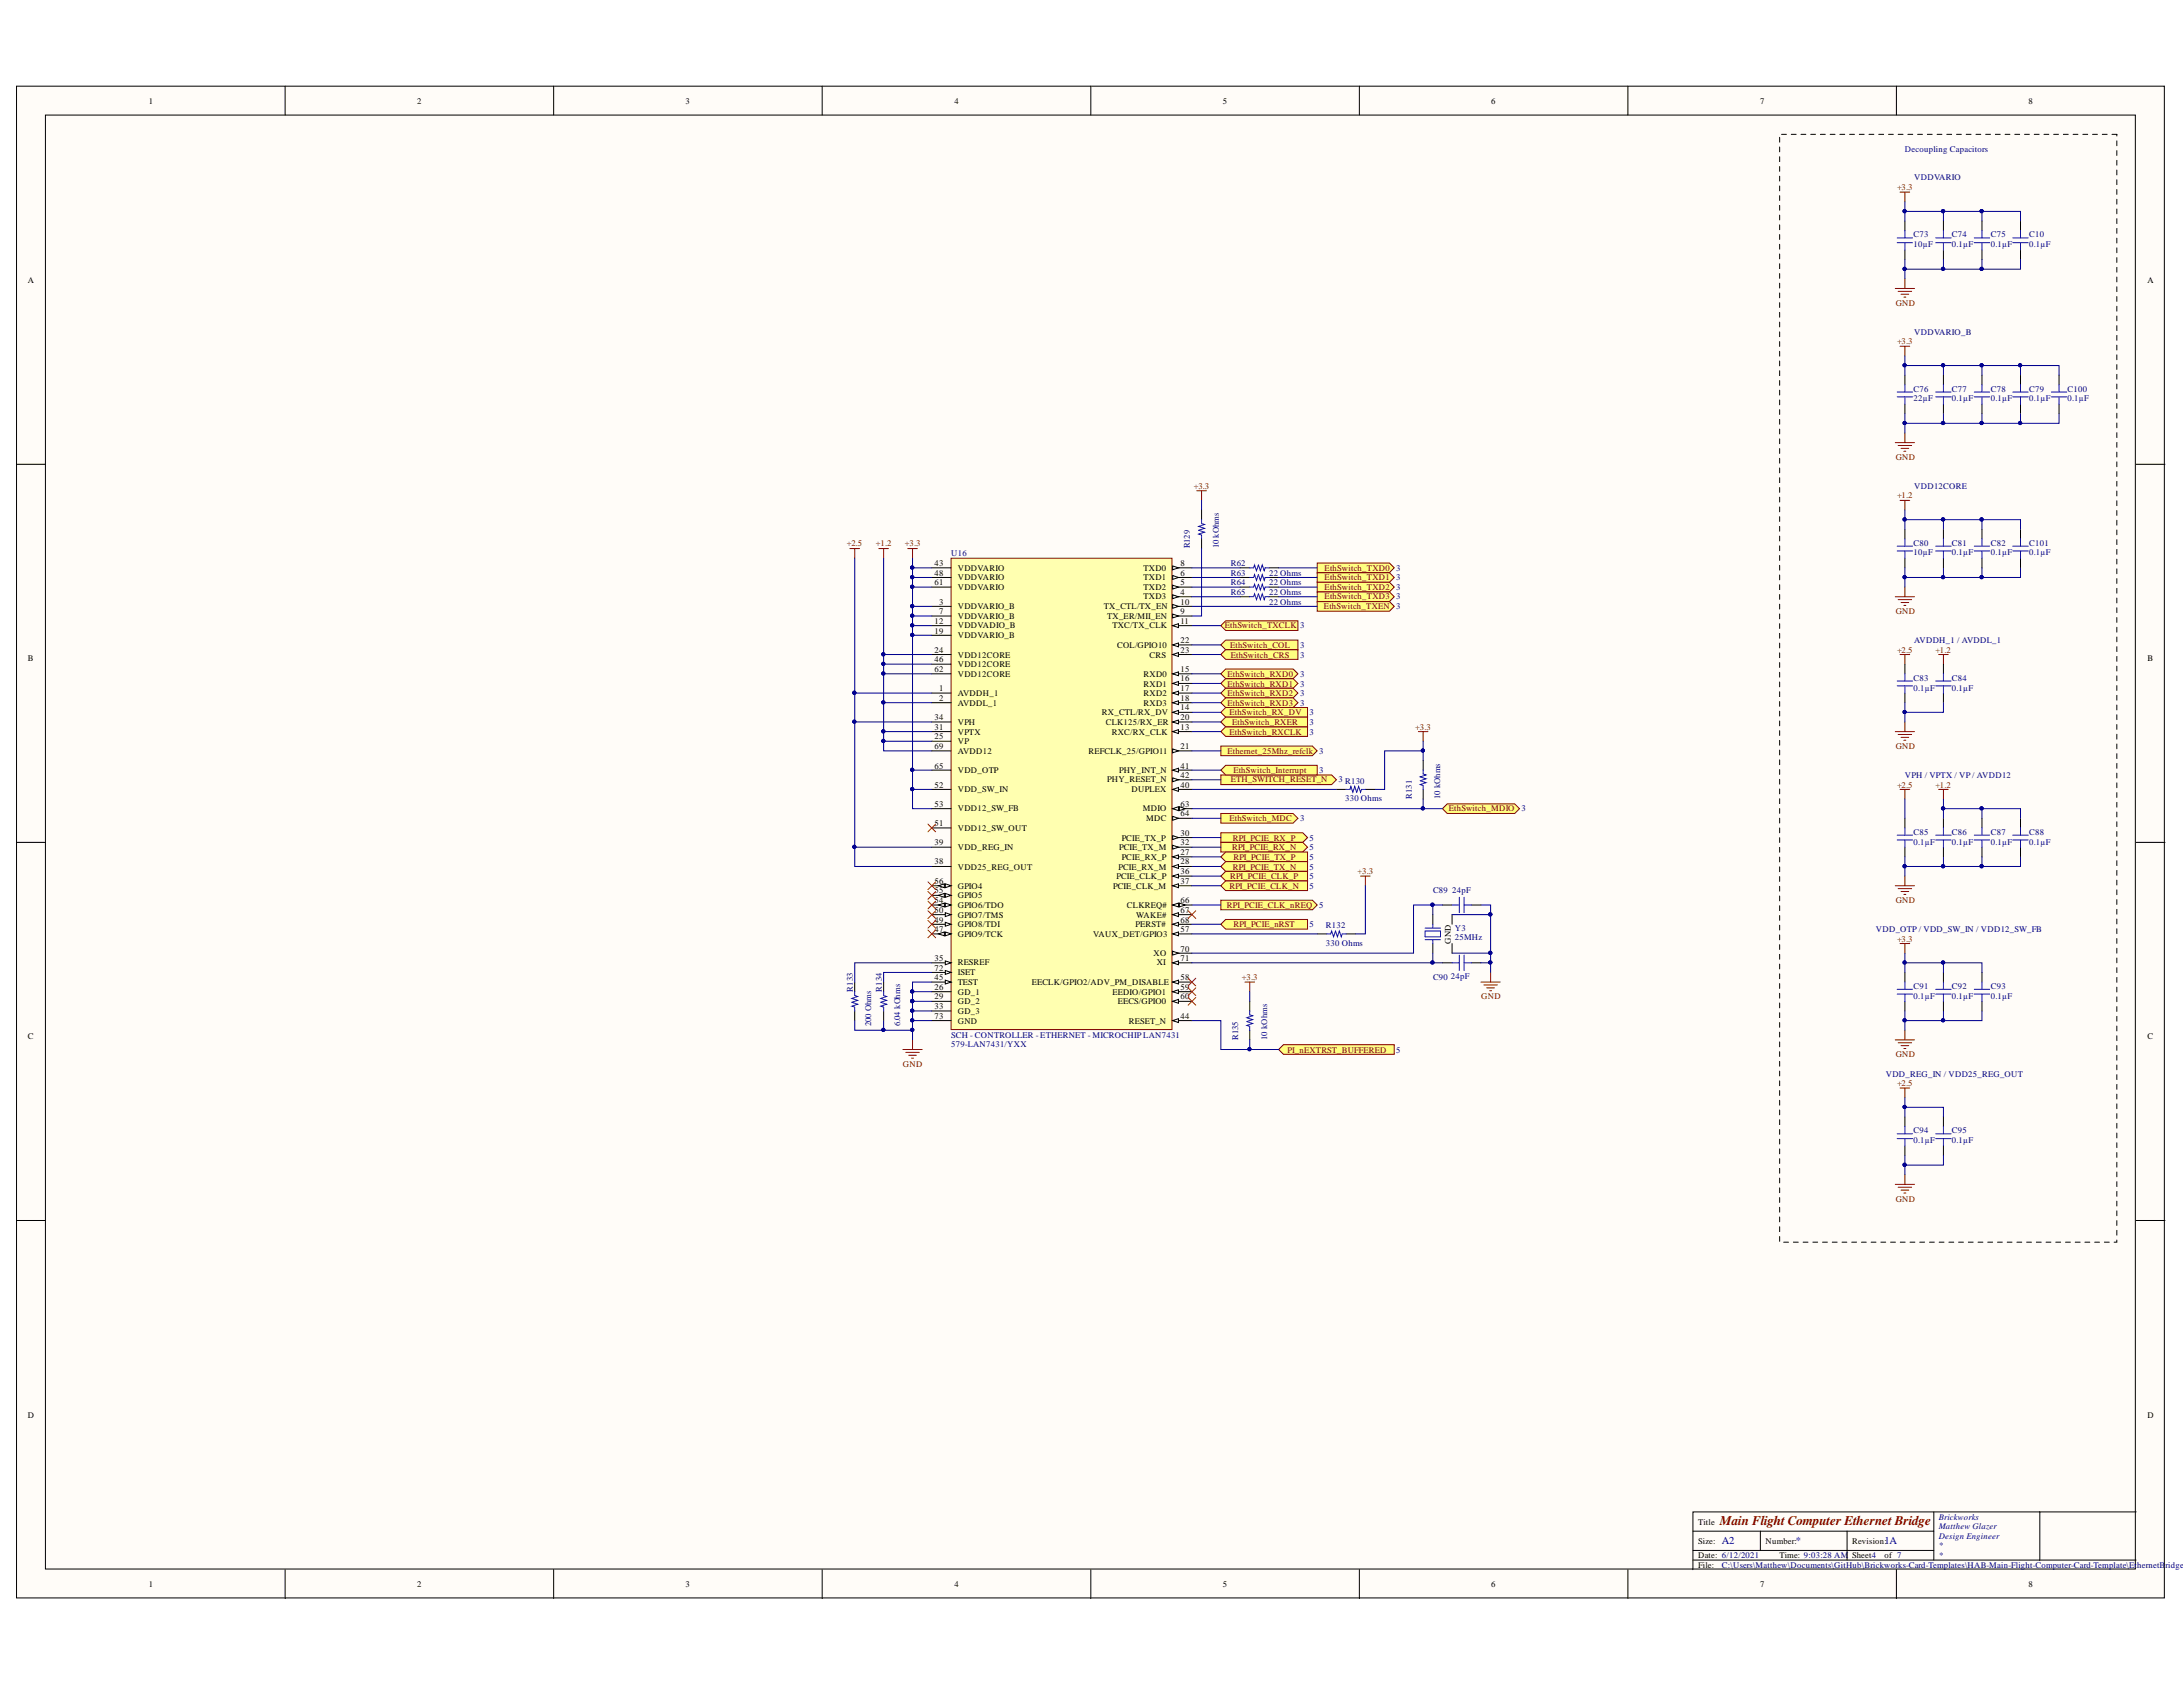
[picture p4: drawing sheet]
<svg xmlns="http://www.w3.org/2000/svg" width="279mm" height="216mm" viewBox="0 0 279 216" stroke-linecap="round" stroke-linejoin="round" font-family="sans-serif">
<defs><g id="words">
<text font-size="1.7" fill="#800000" x="220.1" y="195.1">Main Flight Computer Ethernet Bridge</text>
<g font-size="1.4" fill="#000080">
<text x="220.4" y="197.7">A2</text>
<text x="229.9" y="197.7">*</text>
<text x="241.2" y="197.7">1A</text>
</g>
<g font-size="1.1">
<text x="19" y="13.3">1</text>
<text x="53.4" y="13.3">2</text>
<text x="87.7" y="13.3">3</text>
<text x="122.2" y="13.3">4</text>
<text x="156.5" y="13.3">5</text>
<text x="190.9" y="13.3">6</text>
<text x="225.3" y="13.3">7</text>
<text x="259.6" y="13.3">8</text>
<text x="3.6" y="36.2">A</text>
<text x="274.9" y="36.2">A</text>
<text x="119.6" y="72.4">43</text>
<text x="119.6" y="73.7">48</text>
<text x="119.6" y="74.9">61</text>
<text x="120.2" y="77.4">3</text>
<text x="122.6" y="78">VDDVARIO_B</text>
<text x="122.6" y="73.1">VDDVARIO</text>
<text x="122.6" y="74.3">VDDVARIO</text>
<text x="122.6" y="75.5">VDDVARIO</text>
<text x="141.3" y="78">TX_CTL/TX_EN</text>
<text x="146.4" y="76.7">TXD3</text>
<text x="146.4" y="75.5">TXD2</text>
<text x="146.4" y="74.3">TXD1</text>
<text x="146.4" y="73.1">TXD0</text>
<text x="151.1" y="76.1">4</text>
<text x="151.1" y="74.9">5</text>
<text x="151.1" y="73.7">6</text>
<text x="151.1" y="72.4">8</text>
<text x="151.1" y="77.4">10</text>
<text x="119.6" y="79.8">12</text>
<text x="119.6" y="81.1">19</text>
<text x="119.6" y="83.6">24</text>
<text x="120.2" y="78.6">7</text>
<text x="122.6" y="79.2">VDDVARIO_B</text>
<text x="122.6" y="80.4">VDDVADIO_B</text>
<text x="122.6" y="81.7">VDDVARIO_B</text>
<text x="141.7" y="79.2">TX_ER/MII_EN</text>
<text x="142.4" y="80.4">TXC/TX_CLK</text>
<text x="143" y="82.9">COL/GPIO10</text>
<text x="151.1" y="78.6">9</text>
<text x="151.1" y="79.8">11</text>
<text x="151.1" y="82.3">22</text>
<text x="151.1" y="83.6">23</text>
<text x="3.6" y="84.6">B</text>
<text x="119.6" y="86">62</text>
<text x="119.6" y="84.7">46</text>
<text x="120.2" y="88.5">1</text>
<text x="120.2" y="89.7">2</text>
<text x="122.6" y="89.1">AVDDH_1</text>
<text x="122.6" y="84.1">VDD12CORE</text>
<text x="122.6" y="86.6">VDD12CORE</text>
<text x="122.6" y="85.4">VDD12CORE</text>
<text x="146.4" y="86.6">RXD0</text>
<text x="146.4" y="87.9">RXD1</text>
<text x="146.4" y="89.1">RXD2</text>
<text x="147.1" y="84.1">CRS</text>
<text x="151.1" y="86">15</text>
<text x="151.1" y="87.2">16</text>
<text x="151.1" y="88.5">17</text>
<text x="151.1" y="89.7">18</text>
<text x="274.9" y="84.6">B</text>
<text x="119.6" y="94.6">25</text>
<text x="119.6" y="93.4">31</text>
<text x="119.6" y="92.2">34</text>
<text x="119.6" y="95.8">69</text>
<text x="122.6" y="90.3">AVDDL_1</text>
<text x="122.6" y="95.2">VP</text>
<text x="122.6" y="94">VPTX</text>
<text x="122.6" y="92.8">VPH</text>
<text x="141" y="91.5">RX_CTL/RX_DV</text>
<text x="141.5" y="92.8">CLK125/RX_ER</text>
<text x="142.3" y="94">RXC/RX_CLK</text>
<text x="146.4" y="90.3">RXD3</text>
<text x="151.1" y="93.4">13</text>
<text x="151.1" y="90.9">14</text>
<text x="151.1" y="92.2">20</text>
<text x="151.1" y="95.8">21</text>
<text x="119.6" y="100.8">52</text>
<text x="119.6" y="98.4">65</text>
<text x="122.6" y="101.4">VDD_SW_IN</text>
<text x="122.6" y="98.9">VDD_OTP</text>
<text x="122.6" y="96.5">AVDD12</text>
<text x="139.3" y="96.5">REFCLK_25/GPIO11</text>
<text x="141.7" y="100.1">PHY_RESET_N</text>
<text x="143.2" y="98.9">PHY_INT_N</text>
<text x="144.8" y="101.4">DUPLEX</text>
<text x="151.1" y="100.8">40</text>
<text x="151.1" y="98.4">41</text>
<text x="151.1" y="99.5">42</text>
<text x="119.6" y="105.7">51</text>
<text x="119.6" y="103.3">53</text>
<text x="122.6" y="106.3">VDD12_SW_OUT</text>
<text x="122.6" y="103.9">VDD12_SW_FB</text>
<text x="143.6" y="107.6">PCIE_TX_P</text>
<text x="146.3" y="103.9">MDIO</text>
<text x="146.7" y="105.1">MDC</text>
<text x="151.1" y="107">30</text>
<text x="151.1" y="103.3">63</text>
<text x="151.1" y="104.4">64</text>
<text x="119.6" y="110.6">38</text>
<text x="119.6" y="108.2">39</text>
<text x="119.6" y="113.1">56</text>
<text x="122.6" y="111.3">VDD25_REG_OUT</text>
<text x="122.6" y="108.8">VDD_REG_IN</text>
<text x="122.6" y="113.7">GPIO4</text>
<text x="142.5" y="113.7">PCIE_CLK_M</text>
<text x="142.9" y="112.5">PCIE_CLK_P</text>
<text x="143.1" y="111.3">PCIE_RX_M</text>
<text x="143.2" y="108.8">PCIE_TX_M</text>
<text x="143.6" y="110">PCIE_RX_P</text>
<text x="151.1" y="109.4">27</text>
<text x="151.1" y="110.6">28</text>
<text x="151.1" y="108.2">32</text>
<text x="151.1" y="111.9">36</text>
<text x="151.1" y="113.1">37</text>
<text x="119.6" y="119.2">47</text>
<text x="119.6" y="118.1">49</text>
<text x="119.6" y="116.8">50</text>
<text x="119.6" y="115.6">54</text>
<text x="119.6" y="114.3">55</text>
<text x="122.6" y="119.9">GPIO9/TCK</text>
<text x="122.6" y="118.7">GPIO8/TDI</text>
<text x="122.6" y="117.5">GPIO7/TMS</text>
<text x="122.6" y="116.2">GPIO6/TDO</text>
<text x="122.6" y="114.9">GPIO5</text>
<text x="139.9" y="119.9">VAUX_DET/GPIO3</text>
<text x="144.2" y="116.2">CLKREQ#</text>
<text x="145.3" y="118.7">PERST#</text>
<text x="145.4" y="117.5">WAKE#</text>
<text x="151.1" y="119.2">57</text>
<text x="151.1" y="115.6">66</text>
<text x="151.1" y="116.8">67</text>
<text x="151.1" y="118.1">68</text>
<text x="119.6" y="123">35</text>
<text x="119.6" y="125.4">45</text>
<text x="119.6" y="124.2">72</text>
<text x="122.6" y="123.6">RESREF</text>
<text x="122.6" y="124.8">ISET</text>
<text x="147.6" y="122.4">XO</text>
<text x="148" y="123.6">XI</text>
<text x="151.1" y="125.4">58</text>
<text x="151.1" y="121.8">70</text>
<text x="151.1" y="123">71</text>
<text x="185.7" y="120.8" transform="rotate(-90 185.7 120.8)">GND</text>
<text x="119.6" y="126.7">26</text>
<text x="119.6" y="127.9">29</text>
<text x="119.6" y="129.1">33</text>
<text x="119.6" y="130.4">73</text>
<text x="122.6" y="127.3">GD_1</text>
<text x="122.6" y="128.6">GD_2</text>
<text x="122.6" y="129.7">GD_3</text>
<text x="122.6" y="126.1">TEST</text>
<text x="122.6" y="131">GND</text>
<text x="132.1" y="126.1">EECLK/GPIO2/ADV_PM_DISABLE</text>
<text x="142.4" y="127.3">EEDIO/GPIO1</text>
<text x="143.1" y="128.6">EECS/GPIO0</text>
<text x="144.5" y="131">RESET_N</text>
<text x="151.1" y="130.4">44</text>
<text x="151.1" y="126.7">59</text>
<text x="151.1" y="127.9">60</text>
<text x="3.6" y="133">C</text>
<text x="274.9" y="133">C</text>
<text x="3.6" y="181.4">D</text>
<text x="274.9" y="181.4">D</text>
<text x="217.3" y="195.1">Title</text>
<text x="217.3" y="197.6">Size:</text>
<text x="226" y="197.6">Number:</text>
<text x="237" y="197.6">Revision:</text>
<text x="19" y="203.1">1</text>
<text x="53.4" y="203.1">2</text>
<text x="87.7" y="203.1">3</text>
<text x="122.2" y="203.1">4</text>
<text x="156.5" y="203.1">5</text>
<text x="190.9" y="203.1">6</text>
<text x="217.3" y="199.4">Date: 6/12/2021</text>
<text x="217.3" y="200.6">File:</text>
<text x="225.3" y="203.1">7</text>
<text x="227.7" y="199.4">Time: 9:03:28 AM</text>
<text x="237" y="199.4">Sheet4</text>
<text x="241.2" y="199.4">of 7</text>
<text x="259.6" y="203.1">8</text>
</g>
<g font-size="1.1" fill="#000080">
<text x="243.8" y="19.4">Decoupling Capacitors</text>
<text x="245" y="23.1">VDDVARIO</text>
<text x="244.9" y="31.6">10µF</text>
<text x="244.9" y="30.4">C73</text>
<text x="249.8" y="31.6">0.1µF</text>
<text x="249.8" y="30.4">C74</text>
<text x="254.8" y="31.6">0.1µF</text>
<text x="254.8" y="30.4">C75</text>
<text x="259.7" y="31.6">0.1µF</text>
<text x="259.7" y="30.4">C10</text>
<text x="245" y="42.9">VDDVARIO_B</text>
<text x="244.9" y="51.3">22µF</text>
<text x="244.9" y="50.1">C76</text>
<text x="249.8" y="51.3">0.1µF</text>
<text x="249.8" y="50.1">C77</text>
<text x="254.8" y="51.3">0.1µF</text>
<text x="254.8" y="50.1">C78</text>
<text x="259.7" y="51.3">0.1µF</text>
<text x="259.7" y="50.1">C79</text>
<text x="264.6" y="51.3">0.1µF</text>
<text x="264.6" y="50.1">C100</text>
<text x="245" y="62.6">VDD12CORE</text>
<text x="121.7" y="71.2">U16</text>
<text x="152.3" y="70.2" transform="rotate(-90 152.3 70.2)">R129</text>
<text x="156" y="70.2" transform="rotate(-90 156 70.2)">10 kOhms</text>
<text x="244.9" y="71">10µF</text>
<text x="244.9" y="69.9">C80</text>
<text x="249.8" y="71">0.1µF</text>
<text x="249.8" y="69.9">C81</text>
<text x="254.8" y="71">0.1µF</text>
<text x="254.8" y="69.9">C82</text>
<text x="259.7" y="71">0.1µF</text>
<text x="259.7" y="69.9">C101</text>
<text x="157.5" y="72.4">R62</text>
<text x="157.5" y="73.7">R63</text>
<text x="157.5" y="74.9">R64</text>
<text x="157.5" y="76.1">R65</text>
<text x="162.4" y="73.7">22 Ohms</text>
<text x="162.4" y="74.9">22 Ohms</text>
<text x="162.4" y="76.1">22 Ohms</text>
<text x="162.4" y="77.4">22 Ohms</text>
<text x="178.7" y="74.3">3</text>
<text x="178.7" y="73.1">3</text>
<text x="178.7" y="78">3</text>
<text x="178.7" y="75.5">3</text>
<text x="178.7" y="76.7">3</text>
<text x="166.4" y="82.9">3</text>
<text x="245" y="82.3">AVDDH_1 / AVDDL_1</text>
<text x="166.4" y="87.9">3</text>
<text x="166.4" y="86.6">3</text>
<text x="166.4" y="89.1">3</text>
<text x="166.4" y="84.1">3</text>
<text x="244.9" y="88.4">0.1µF</text>
<text x="244.9" y="87.1">C83</text>
<text x="249.8" y="88.4">0.1µF</text>
<text x="249.8" y="87.1">C84</text>
<text x="166.4" y="90.3">3</text>
<text x="167.6" y="94">3</text>
<text x="167.6" y="91.5">3</text>
<text x="167.6" y="92.8">3</text>
<text x="168.9" y="96.5">3</text>
<text x="168.9" y="98.9">3</text>
<text x="171.3" y="100.1">3 R130</text>
<text x="243.8" y="99.5">VPH / VPTX / VP / AVDD12</text>
<text x="166.4" y="105.1">3</text>
<text x="167.6" y="107.6">5</text>
<text x="172.2" y="102.5">330 Ohms</text>
<text x="180.7" y="102.2" transform="rotate(-90 180.7 102.2)">R131</text>
<text x="184.3" y="102.2" transform="rotate(-90 184.3 102.2)">10 kOhms</text>
<text x="194.7" y="103.9">3</text>
<text x="244.9" y="106.8">C85</text>
<text x="249.8" y="106.8">C86</text>
<text x="254.8" y="106.8">C87</text>
<text x="259.7" y="106.8">C88</text>
<text x="167.6" y="112.5">5</text>
<text x="167.6" y="113.7">5</text>
<text x="167.6" y="108.8">5</text>
<text x="167.6" y="110">5</text>
<text x="167.6" y="111.3">5</text>
<text x="244.9" y="108.1">0.1µF</text>
<text x="249.8" y="108.1">0.1µF</text>
<text x="254.8" y="108.1">0.1µF</text>
<text x="259.7" y="108.1">0.1µF</text>
<text x="167.6" y="118.7">5</text>
<text x="168.9" y="116.2">5</text>
<text x="169.7" y="118.8">R132</text>
<text x="183.4" y="114.3">C89</text>
<text x="185.9" y="114.3">24pF</text>
<text x="186.2" y="119.2">Y3</text>
<text x="240.1" y="119.2">VDD_OTP / VDD_SW_IN / VDD12_SW_FB</text>
<text x="169.7" y="121">330 Ohms</text>
<text x="183.4" y="125.4">C90</text>
<text x="185.7" y="125.3">24pF</text>
<text x="186.2" y="120.3">25MHz</text>
<text x="109.1" y="126.9" transform="rotate(-90 109.1 126.9)">R133</text>
<text x="111.5" y="131.3" transform="rotate(-90 111.5 131.3)">200 Ohms</text>
<text x="112.9" y="126.9" transform="rotate(-90 112.9 126.9)">R134</text>
<text x="115.2" y="131.3" transform="rotate(-90 115.2 131.3)">6.04 kOhms</text>
<text x="244.9" y="127.8">0.1µF</text>
<text x="244.9" y="126.5">C91</text>
<text x="249.8" y="127.8">0.1µF</text>
<text x="249.8" y="126.5">C92</text>
<text x="254.8" y="127.8">0.1µF</text>
<text x="254.8" y="126.5">C93</text>
<text x="121.7" y="134">579-LAN7431/YXX</text>
<text x="121.7" y="132.9">SCH - CONTROLLER - ETHERNET - MICROCHIP LAN7431</text>
<text x="158.5" y="133.1" transform="rotate(-90 158.5 133.1)">R135</text>
<text x="162.2" y="133.1" transform="rotate(-90 162.2 133.1)">10 kOhms</text>
<text x="178.7" y="134.7">5</text>
<text x="241.4" y="137.8">VDD_REG_IN / VDD25_REG_OUT</text>
<text x="244.9" y="146.3">0.1µF</text>
<text x="244.9" y="145">C94</text>
<text x="249.8" y="146.3">0.1µF</text>
<text x="249.8" y="145">C95</text>
<text x="248.1" y="194.5">Brickworks</text>
<text x="248.1" y="195.7">Matthew Glazer</text>
<text x="248.1" y="197">Design Engineer</text>
<text x="220.4" y="200.6">C:\Users\Matthew\Documents\GitHub\Brickworks-Card-Templates\HAB-Main-Flight-Computer-Card-Template\Et</text>
<text x="248.1" y="198.2">*</text>
<text x="248.1" y="199.4">*</text>
<text x="273.5" y="200.6">hernetB</text>
<text x="277.2" y="200.6">ridge.Sc</text>
</g>
<g font-size="1.1" fill="#800000">
<text x="242.8" y="24.3">+3.3</text>
<text x="242.6" y="39.2">GND</text>
<text x="242.8" y="44.1">+3.3</text>
<text x="242.6" y="58.9">GND</text>
<text x="152.8" y="62.6">+3.3</text>
<text x="242.8" y="63.8">+1.2</text>
<text x="108.4" y="69.9">+2.5</text>
<text x="112.1" y="69.9">+1.2</text>
<text x="115.8" y="69.9">+3.3</text>
<text x="169.5" y="78">EthSwitch_TXEN</text>
<text x="169.5" y="74.3">EthSwitch_TXD1</text>
<text x="169.5" y="73.1">EthSwitch_TXD0</text>
<text x="169.5" y="75.5">EthSwitch_TXD2</text>
<text x="169.5" y="76.7">EthSwitch_TXD3</text>
<text x="156.8" y="80.4">EthSwitch_TXCLK 3</text>
<text x="157.4" y="82.9">EthSwitch_COL</text>
<text x="242.6" y="78.6">GND</text>
<text x="242.8" y="83.6">+2.5</text>
<text x="247.7" y="83.6">+1.2</text>
<text x="157.1" y="87.9">EthSwitch_RXD1</text>
<text x="157.1" y="86.6">EthSwitch_RXD0</text>
<text x="157.1" y="89.1">EthSwitch_RXD2</text>
<text x="157.5" y="84.1">EthSwitch_CRS</text>
<text x="157.1" y="90.3">EthSwitch_RXD3</text>
<text x="157.4" y="94">EthSwitch_RXCLK</text>
<text x="157.4" y="91.5">EthSwitch_RX_DV</text>
<text x="157.7" y="92.8">EthSwitch_RXER</text>
<text x="181.1" y="93.4">+3.3</text>
<text x="242.6" y="95.8">GND</text>
<text x="157.1" y="96.5">Ethernet_25Mhz_refclk</text>
<text x="157.5" y="100.1">ETH_SWITCH_RESET_N</text>
<text x="157.9" y="98.9">EthSwitch_Interrupt</text>
<text x="242.8" y="100.8">+2.5</text>
<text x="247.7" y="100.8">+1.2</text>
<text x="157.4" y="105.1">EthSwitch_MDC</text>
<text x="157.8" y="107.6">RPI_PCIE_RX_P</text>
<text x="185.4" y="103.9">EthSwitch_MDIO</text>
<text x="157.4" y="113.7">RPI_PCIE_CLK_N</text>
<text x="157.4" y="112.5">RPI_PCIE_CLK_P</text>
<text x="157.7" y="108.8">RPI_PCIE_RX_N</text>
<text x="157.8" y="111.3">RPI_PCIE_TX_N</text>
<text x="157.9" y="110">RPI_PCIE_TX_P</text>
<text x="173.8" y="111.9">+3.3</text>
<text x="157" y="116.2">RPI_PCIE_CLK_nREQ</text>
<text x="157.9" y="118.7">RPI_PCIE_nRST</text>
<text x="242.6" y="115.6">GND</text>
<text x="159" y="125.4">+3.3</text>
<text x="242.8" y="120.5">+3.3</text>
<text x="189.6" y="127.9">GND</text>
<text x="115.6" y="136.5">GND</text>
<text x="164.8" y="134.7">PI_nEXTRST_BUFFERED</text>
<text x="242.6" y="135.3">GND</text>
<text x="242.8" y="139">+2.5</text>
<text x="242.6" y="153.8">GND</text>
</g>
</g></defs>
<g fill="#fffcf8" stroke="#000" stroke-width=".13">
<path d="M2.1 11h274.9v193.5h-274.9z"/>
<path d="M5.8 14.7h267.5v186.1h-267.5z"/>
</g>
<g fill="none" stroke="#000" stroke-width=".13">
<path d="M36.5 11v3.7M70.9 11v3.7M105.2 11v3.7M139.6 11v3.7M174 11v3.7M208.4 11v3.7M242.7 11v3.7M2.1 59.4h3.7M273.4 59.4h3.7M2.1 107.8h3.7M273.4 107.8h3.7M2.1 156.2h3.7"/>
<path d="M273.4 156.2h3.7M216.7 196h30.8M216.7 199.7h56.7M216.7 198.4h30.8M225.3 196v2.4M236.4 196v3.7M247.5 193.5v6.2M261.1 193.5h-44.4v7.4M273.4 193.5h-12.3v6.2M36.5 200.9v3.7M70.9 200.9v3.7M105.2 200.9v3.7"/>
<path d="M139.6 200.9v3.7M174 200.9v3.7M208.4 200.9v3.7M242.7 200.9v3.7"/>
</g>
<path d="M121.7 71.4h28.3v60.4h-28.3z" fill="#ffffb0" stroke="#800000" stroke-width=".13"/>
<path d="M119.3 77.6h2.4M150.1 76.4h2.5M119.3 88.7h2.4M119.3 89.9h2.4" fill="none" stroke="#000" stroke-width=".13"/>
<path d="M150.1 76.1l.7 .3-.7 .2z" fill="#fffcf8"/>
<path d="M150.1 76.1l.7 .3-.7 .2zM150.1 75.1h2.5" fill="none" stroke="#000" stroke-width=".13"/>
<path d="M150.1 74.9l.7 .2-.7 .3z" fill="#fffcf8"/>
<path d="M150.1 74.9l.7 .2-.7 .3zM150.1 73.9h2.5" fill="none" stroke="#000" stroke-width=".13"/>
<path d="M150.1 73.7l.7 .2-.7 .3z" fill="#fffcf8"/>
<path d="M119.3 78.8h2.4M150.1 73.7l.7 .2-.7 .3zM150.1 72.7h2.5" fill="none" stroke="#000" stroke-width=".13"/>
<path d="M150.1 72.4l.7 .3-.7 .2z" fill="#fffcf8"/>
<path d="M150.1 72.4l.7 .3-.7 .2zM150.1 78.8h2.5" fill="none" stroke="#000" stroke-width=".13"/>
<path d="M150.1 78.6l.7 .2-.7 .3z" fill="#fffcf8"/>
<path d="M150.1 78.6l.7 .2-.7 .3zM150.1 77.6h2.5" fill="none" stroke="#000" stroke-width=".13"/>
<path d="M150.1 77.4l.7 .2-.7 .2z" fill="#fffcf8"/>
<path d="M150.1 77.4l.7 .2-.7 .2zM150.1 80.1h2.5" fill="none" stroke="#000" stroke-width=".13"/>
<path d="M150.1 80.1l.7-.3v.5z" fill="#fffcf8"/>
<path d="M119.3 80.1h2.4M150.1 80.1l.7-.3v.5zM150.1 93.6h2.5" fill="none" stroke="#000" stroke-width=".13"/>
<path d="M150.1 93.6l.7-.2v.5z" fill="#fffcf8"/>
<path d="M150.1 93.6l.7-.2v.5zM150.1 91.2h2.5" fill="none" stroke="#000" stroke-width=".13"/>
<path d="M150.1 91.2l.7-.3v.5z" fill="#fffcf8"/>
<path d="M150.1 91.2l.7-.3v.5zM150.1 86.2h2.5" fill="none" stroke="#000" stroke-width=".13"/>
<path d="M150.1 86.2l.7-.2v.5z" fill="#fffcf8"/>
<path d="M150.1 86.2l.7-.2v.5zM150.1 87.5h2.5" fill="none" stroke="#000" stroke-width=".13"/>
<path d="M150.1 87.5l.7-.3v.5z" fill="#fffcf8"/>
<path d="M150.1 87.5l.7-.3v.5zM150.1 88.7h2.5" fill="none" stroke="#000" stroke-width=".13"/>
<path d="M150.1 88.7l.7-.2v.4z" fill="#fffcf8"/>
<path d="M150.1 88.7l.7-.2v.4zM150.1 89.9h2.5" fill="none" stroke="#000" stroke-width=".13"/>
<path d="M150.1 89.9l.7-.2v.5z" fill="#fffcf8"/>
<path d="M119.3 81.3h2.4M150.1 89.9l.7-.2v.5zM150.1 92.4h2.5" fill="none" stroke="#000" stroke-width=".13"/>
<path d="M150.1 92.4l.7-.2v.4z" fill="#fffcf8"/>
<path d="M150.1 92.4l.7-.2v.4zM150.1 96.1h2.5" fill="none" stroke="#000" stroke-width=".13"/>
<path d="M150.1 95.8l.7 .3-.7 .2z" fill="#fffcf8"/>
<path d="M150.1 95.8l.7 .3-.7 .2zM150.1 82.5h2.5" fill="none" stroke="#000" stroke-width=".13"/>
<path d="M150.1 82.5l.7-.2v.5z" fill="#fffcf8"/>
<path d="M150.1 82.5l.7-.2v.5zM150.1 83.8h2.5" fill="none" stroke="#000" stroke-width=".13"/>
<path d="M150.1 83.8l.7-.3v.5z" fill="#fffcf8"/>
<path d="M119.3 83.8h2.4M119.3 94.9h2.4M150.1 83.8l.7-.3v.5zM150.1 109.7h2.5M119.3 126.9h2.4" fill="none" stroke="#000" stroke-width=".13"/>
<path d="M150.1 109.7l.7-.3v.5z" fill="#fffcf8"/>
<path d="M150.1 109.7l.7-.3v.5zM150.1 110.9h2.5" fill="none" stroke="#000" stroke-width=".13"/>
<path d="M150.1 110.9l.7-.3v.5z" fill="#fffcf8"/>
<path d="M150.1 110.9l.7-.3v.5zM150.1 107.2h2.5M119.3 128.2h2.4" fill="none" stroke="#000" stroke-width=".13"/>
<path d="M150.1 106.9l.7 .3-.7 .2z" fill="#fffcf8"/>
<path d="M119.3 93.6h2.4M150.1 106.9l.7 .3-.7 .2zM150.1 108.4h2.5" fill="none" stroke="#000" stroke-width=".13"/>
<path d="M150.1 108.2l.7 .2-.7 .3z" fill="#fffcf8"/>
<path d="M119.3 92.4h2.4M150.1 108.2l.7 .2-.7 .3zM119.3 129.4h2.4M119.3 123.2h2.4" fill="none" stroke="#000" stroke-width=".13"/>
<path d="M121 123l.7 .2-.7 .3z" fill="#fffcf8"/>
<path d="M150.1 112.1h2.5M121 123l.7 .2-.7 .3z" fill="none" stroke="#000" stroke-width=".13"/>
<path d="M150.1 112.1l.7-.2v.5z" fill="#fffcf8"/>
<path d="M150.1 112.1l.7-.2v.5zM150.1 113.4h2.5" fill="none" stroke="#000" stroke-width=".13"/>
<path d="M150.1 113.4l.7-.3v.5z" fill="#fffcf8"/>
<path d="M119.3 110.9h2.4M119.3 108.4h2.4M150.1 113.4l.7-.3v.5zM150.1 101h2.5" fill="none" stroke="#000" stroke-width=".13"/>
<path d="M150.1 101l.7-.2v.5z" fill="#fffcf8"/>
<path d="M150.1 98.6h2.5M150.1 101l.7-.2v.5z" fill="none" stroke="#000" stroke-width=".13"/>
<path d="M150.1 98.6l.7-.3v.5z" fill="#fffcf8"/>
<path d="M150.1 98.6l.7-.3v.5zM150.1 99.8h2.5" fill="none" stroke="#000" stroke-width=".13"/>
<path d="M150.1 99.5l.7 .3-.7 .2z" fill="#fffcf8"/>
<path d="M119.3 72.7h2.4M150.1 99.5l.7 .3-.7 .2zM150.1 130.6h2.5" fill="none" stroke="#000" stroke-width=".13"/>
<path d="M150.1 130.6l.7-.2v.5z" fill="#fffcf8"/>
<path d="M119.3 125.7h2.4M150.1 130.6l.7-.2v.5z" fill="none" stroke="#000" stroke-width=".13"/>
<path d="M121 125.4l.7 .3-.7 .2z" fill="#fffcf8"/>
<path d="M119.3 119.5h2.4M121 125.4l.7 .3-.7 .2z" fill="none" stroke="#000" stroke-width=".13"/>
<path d="M121 119.3l.7 .2-.7 .3z" fill="#fffcf8"/>
<path d="M121 119.3l.7 .2-.7 .3z" fill="none" stroke="#000" stroke-width=".13"/>
<path d="M120.1 119.5l.8-.2v.5z" fill="#fffcf8"/>
<path d="M119.3 73.9h2.4M119.3 118.3h2.4M120.1 119.5l.8-.2v.5z" fill="none" stroke="#000" stroke-width=".13"/>
<path d="M121 118l.7 .3-.7 .2z" fill="#fffcf8"/>
<path d="M119.3 117.1h2.4M121 118l.7 .3-.7 .2z" fill="none" stroke="#000" stroke-width=".13"/>
<path d="M121 116.8l.7 .3-.7 .2z" fill="#fffcf8"/>
<path d="M119.3 106h2.4M119.3 101h2.4M119.3 103.5h2.4M119.3 115.8h2.4M121 116.8l.7 .3-.7 .2z" fill="none" stroke="#000" stroke-width=".13"/>
<path d="M121 115.6l.7 .2-.7 .3z" fill="#fffcf8"/>
<path d="M121 115.6l.7 .2-.7 .3z" fill="none" stroke="#000" stroke-width=".13"/>
<path d="M120.1 115.8l.8-.2v.5z" fill="#fffcf8"/>
<path d="M119.3 114.6h2.4M120.1 115.8l.8-.2v.5z" fill="none" stroke="#000" stroke-width=".13"/>
<path d="M121 114.3l.7 .3-.7 .2z" fill="#fffcf8"/>
<path d="M121 114.3l.7 .3-.7 .2z" fill="none" stroke="#000" stroke-width=".13"/>
<path d="M120.1 114.6l.8-.3v.5z" fill="#fffcf8"/>
<path d="M119.3 113.4h2.4M120.1 114.6l.8-.3v.5z" fill="none" stroke="#000" stroke-width=".13"/>
<path d="M121 113.1l.7 .3-.7 .2z" fill="#fffcf8"/>
<path d="M121 113.1l.7 .3-.7 .2z" fill="none" stroke="#000" stroke-width=".13"/>
<path d="M120.1 113.4l.8-.3v.5z" fill="#fffcf8"/>
<path d="M120.1 113.4l.8-.3v.5zM150.1 119.5h2.5" fill="none" stroke="#000" stroke-width=".13"/>
<path d="M150.1 119.5l.7-.2v.5z" fill="#fffcf8"/>
<path d="M150.1 119.5l.7-.2v.5zM150.1 125.7h2.5" fill="none" stroke="#000" stroke-width=".13"/>
<path d="M150.1 125.7l.7-.3v.5z" fill="#fffcf8"/>
<path d="M150.1 125.7l.7-.3v.5zM150.1 126.9h2.5" fill="none" stroke="#000" stroke-width=".13"/>
<path d="M150.1 126.9l.7-.2v.5z" fill="#fffcf8"/>
<path d="M150.1 126.9l.7-.2v.5zM150.1 128.2h2.5" fill="none" stroke="#000" stroke-width=".13"/>
<path d="M150.1 128.2l.7-.3v.5z" fill="#fffcf8"/>
<path d="M119.3 75.1h2.4M119.3 86.2h2.4M150.1 103.5h2.5M150.1 128.2l.7-.3v.5z" fill="none" stroke="#000" stroke-width=".13"/>
<path d="M150.1 103.5l.7-.3v.5z" fill="#fffcf8"/>
<path d="M150.1 103.5l.7-.3v.5z" fill="none" stroke="#000" stroke-width=".13"/>
<path d="M151 103.2l.7 .3-.7 .2z" fill="#fffcf8"/>
<path d="M150.1 104.7h2.5M151 103.2l.7 .3-.7 .2z" fill="none" stroke="#000" stroke-width=".13"/>
<path d="M150.1 104.5l.7 .2-.7 .3z" fill="#fffcf8"/>
<path d="M119.3 98.6h2.4M150.1 104.5l.7 .2-.7 .3zM150.1 115.8h2.5" fill="none" stroke="#000" stroke-width=".13"/>
<path d="M150.1 115.8l.7-.2v.5z" fill="#fffcf8"/>
<path d="M150.1 115.8l.7-.2v.5z" fill="none" stroke="#000" stroke-width=".13"/>
<path d="M151 115.6l.7 .2-.7 .3z" fill="#fffcf8"/>
<path d="M150.1 117.1h2.5M151 115.6l.7 .2-.7 .3z" fill="none" stroke="#000" stroke-width=".13"/>
<path d="M150.1 117.1l.7-.3v.5z" fill="#fffcf8"/>
<path d="M150.1 117.1l.7-.3v.5zM150.1 118.3h2.5" fill="none" stroke="#000" stroke-width=".13"/>
<path d="M150.1 118.3l.7-.3v.5z" fill="#fffcf8"/>
<path d="M119.3 96.1h2.4M150.1 118.3l.7-.3v.5zM150.1 122h2.5" fill="none" stroke="#000" stroke-width=".13"/>
<path d="M150.1 121.7l.7 .3-.7 .2z" fill="#fffcf8"/>
<path d="M150.1 121.7l.7 .3-.7 .2zM150.1 123.2h2.5" fill="none" stroke="#000" stroke-width=".13"/>
<path d="M150.1 123.2l.7-.2v.5z" fill="#fffcf8"/>
<path d="M119.3 124.5h2.4M150.1 123.2l.7-.2v.5z" fill="none" stroke="#000" stroke-width=".13"/>
<path d="M121 124.2l.7 .3-.7 .2z" fill="#fffcf8"/>
<path d="M119.3 85h2.4M119.3 130.6h2.4M121 124.2l.7 .3-.7 .2z" fill="none" stroke="#000" stroke-width=".13"/>
<path d="M115.6 134.3h2.4M115.9 134.7h1.8M116.3 135.1h1M116.7 135.4h.2M116.8 133.1v1.2" fill="none" stroke="#800000" stroke-width=".13"/>
<g fill="#ffff80" stroke="#800000" stroke-width=".13">
<path d="M156.3 112.1l.6-.6h10.5v1.2h-10.5z" fill-rule="evenodd"/>
<path d="M156.3 113.4l.6-.7h10.5v1.3h-10.5z" fill-rule="evenodd"/>
<path d="M156.3 118.3l.6-.6h10.5v1.2h-10.5z" fill-rule="evenodd"/>
<path d="M156.3 115.2h11.7l.6 .6-.6 .6h-11.7z" fill-rule="evenodd"/>
<path d="M156.3 106.6h10.4l.7 .6-.7 .6h-10.4z" fill-rule="evenodd"/>
<path d="M156.3 107.8h10.4l.7 .6-.7 .6h-10.4z" fill-rule="evenodd"/>
<path d="M156.3 109.7l.6-.7h10.5v1.3h-10.5z" fill-rule="evenodd"/>
<path d="M156.3 110.9l.6-.6h10.5v1.2h-10.5z" fill-rule="evenodd"/>
</g>
<g fill="none" stroke="#800000" stroke-width=".13">
<path d="M242.6 36.9h2.4M242.9 37.3h1.8M243.2 24.6h1.2M243.3 37.7h1M243.7 38h.2M243.8 24.6v1.2M243.8 35.7v1.2M242.6 56.6h2.4M242.9 57h1.8M243.2 44.3h1.2M243.3 57.4h1M243.7 57.8h.2"/>
<path d="M243.8 44.3v1.2M243.8 55.4v1.2M108.8 70.2h1.2M109.4 70.2v1.2M112.5 70.2h1.2M113.1 70.2v1.2M116.2 70.2h1.2M116.8 70.2v1.2M242.6 76.4h2.4M242.9 76.7h1.8M243.2 64h1.2M243.3 77.1h1"/>
<path d="M243.7 77.5h.2M243.8 64v1.3M243.8 75.1v1.3"/>
</g>
<g fill="none" stroke="#000" stroke-width=".13">
<path d="M243.8 28.3v1.2M243.8 32v1.2M248.7 28.3v1.2M248.7 32v1.2M253.7 28.3v1.2M253.7 32v1.2M243.8 48v1.2M243.8 51.7v1.2M248.7 48v1.2M248.7 51.7v1.2M253.7 48v1.2M253.7 51.7v1.2"/>
<path d="M258.6 48v1.2M258.6 51.7v1.2M243.8 67.7v1.3M243.8 71.4v1.3M248.7 67.7v1.3M248.7 71.4v1.3M253.7 67.7v1.3M253.7 71.4v1.3"/>
</g>
<g fill="none" stroke="#00f" stroke-width=".13">
<path d="M242.8 30.4h2M242.8 31.1h2M243.8 29.5v.9M243.8 31.1v.9M247.8 30.4h1.9M247.8 31.1h1.9M248.7 29.5v.9M248.7 31.1v.9M252.7 30.4h2M252.7 31.1h2M253.7 29.5v.9M253.7 31.1v.9"/>
<path d="M242.8 50.2h2M242.8 50.8h2M243.8 49.2v1M243.8 50.8v.9M247.8 50.2h1.9M247.8 50.8h1.9M248.7 49.2v1M248.7 50.8v.9M252.7 50.2h2M252.7 50.8h2M253.7 49.2v1M253.7 50.8v.9"/>
<path d="M257.6 50.2h2M257.6 50.8h2M258.6 49.2v1M258.6 50.8v.9M242.8 69.9h2M242.8 70.5h2M243.8 69v.9M243.8 70.5v.9M247.8 69.9h1.9M247.8 70.5h1.9M248.7 69v.9M248.7 70.5v.9"/>
<path d="M252.7 69.9h2M252.7 70.5h2M253.7 69v.9M253.7 70.5v.9"/>
</g>
<path d="M270.9 17.2h-43.1v141.8h43.1v-141.8" fill="none" stroke="#000" stroke-width=".13" stroke-dasharray=".6 .6"/>
<path d="M118.8 105.5l1 1M119.8 105.5l-1 1" fill="none" stroke="#f00" stroke-width=".13"/>
<g fill="#ffff80" stroke="#800000" stroke-width=".13">
<path d="M156.3 93.6l.6-.6h10.5v1.2h-10.5z" fill-rule="evenodd"/>
<path d="M156.3 87.5l.6-.7h8.6l.6 .7-.6 .6h-8.6z" fill-rule="evenodd"/>
<path d="M156.3 86.2l.6-.6h8.6l.6 .6-.6 .6h-8.6z" fill-rule="evenodd"/>
<path d="M168.6 73.3h9.2l.7 .6-.7 .6h-9.2z" fill-rule="evenodd"/>
<path d="M168.6 72.1h9.2l.7 .6-.7 .6h-9.2z" fill-rule="evenodd"/>
<path d="M168.6 77h9.2l.7 .6-.7 .6h-9.2z" fill-rule="evenodd"/>
<path d="M156.3 91.2l.6-.7h10.5v1.3h-10.5z" fill-rule="evenodd"/>
<path d="M156.3 88.7l.6-.6h8.6l.6 .6-.6 .6h-8.6z" fill-rule="evenodd"/>
<path d="M156.3 89.9l.6-.6h8.6l.6 .6-.6 .6h-8.6z" fill-rule="evenodd"/>
<path d="M168.6 74.5h9.2l.7 .6-.7 .7h-9.2z" fill-rule="evenodd"/>
<path d="M168.6 75.8h9.2l.7 .6-.7 .6h-9.2z" fill-rule="evenodd"/>
<path d="M156.3 80.1l.6-.6h9.2v1.2h-9.2z" fill-rule="evenodd"/>
<path d="M156.3 82.5l.6-.6h9.2v1.3h-9.2z" fill-rule="evenodd"/>
<path d="M156.3 83.8l.6-.6h9.2v1.2h-9.2z" fill-rule="evenodd"/>
<path d="M156.3 92.4l.6-.6h10.5v1.2h-10.5z" fill-rule="evenodd"/>
</g>
<path d="M118.8 119l1 1M118.8 117.8l1 1M118.8 116.6l1 .9M118.8 115.3l1 1M118.8 114.1l1 1M118.8 112.9l1 .9M119.8 119l-1 1M119.8 117.8l-1 1M119.8 116.6l-1 .9M119.8 115.3l-1 1M119.8 114.1l-1 1M119.8 112.9l-1 .9" fill="none" stroke="#f00" stroke-width=".13"/>
<g fill="none" stroke="#800000" stroke-width=".13">
<path d="M242.6 93.6h2.4M242.9 94h1.8M243.2 83.8h1.2M243.3 94.4h1M243.7 94.7h.2M243.8 83.8v1.2M243.8 92.4v1.2M248.1 83.8h1.3M248.7 83.8v1.2M242.6 113.4h2.4M242.9 113.7h1.8M243.2 101h1.2"/>
<path d="M243.3 114.1h1M243.7 114.5h.2M243.8 101v1.3M243.8 112.1v1.3M248.1 101h1.3M248.7 101v1.3M242.6 133.1h2.4M242.9 133.5h1.8M243.2 120.8h1.2M243.2 139.2h1.2M243.3 133.8h1M243.7 134.2h.2"/>
<path d="M243.8 120.8v1.2M243.8 131.8v1.3M243.8 139.2v1.3M242.6 151.6h2.4M242.9 151.9h1.8M243.3 152.3h1M243.7 152.7h.2M243.8 150.3v1.3"/>
</g>
<g fill="none" stroke="#000" stroke-width=".13">
<path d="M243.8 85v1.2M243.8 88.7v1.2M248.7 85v1.2M248.7 88.7v1.2M243.8 104.7v1.3M243.8 108.4v1.3M248.7 104.7v1.3M248.7 108.4v1.3M253.7 104.7v1.3M253.7 108.4v1.3M258.6 104.7v1.3M258.6 108.4v1.3"/>
<path d="M243.8 124.5v1.2M243.8 128.2v1.2M248.7 124.5v1.2M248.7 128.2v1.2M253.7 124.5v1.2M253.7 128.2v1.2M243.8 142.9v1.3M243.8 146.6v1.3M248.7 142.9v1.3M248.7 146.6v1.3"/>
</g>
<g fill="none" stroke="#00f" stroke-width=".13">
<path d="M242.8 87.2h2M242.8 87.8h2M243.8 86.2v1M243.8 87.8v.9M247.8 87.2h1.9M247.8 87.8h1.9M248.7 86.2v1M248.7 87.8v.9M242.8 106.9h2M242.8 107.5h2M243.8 106v.9M243.8 107.5v.9"/>
<path d="M247.8 106.9h1.9M247.8 107.5h1.9M248.7 106v.9M248.7 107.5v.9M252.7 106.9h2M252.7 107.5h2M253.7 106v.9M253.7 107.5v.9M257.6 106.9h2M257.6 107.5h2M258.6 106v.9M258.6 107.5v.9"/>
<path d="M242.8 126.6h2M242.8 127.2h2M243.8 125.7v.9M243.8 127.2v1M247.8 126.6h1.9M247.8 127.2h1.9M248.7 125.7v.9M248.7 127.2v1M252.7 126.6h2M252.7 127.2h2M253.7 125.7v.9M253.7 127.2v1"/>
<path d="M242.8 145.1h2M242.8 145.7h2M243.8 144.2v.9M243.8 145.7v.9M247.8 145.1h1.9M247.8 145.7h1.9M248.7 144.2v.9M248.7 145.7v.9"/>
</g>
<path d="M156.3 95.5h11.7l.6 .6-.6 .6h-11.7z" fill-rule="evenodd" fill="#ffff80" stroke="#800000" stroke-width=".13"/>
<path d="M183.4 117.1v1.2M184.6 115.8h1.2M185.8 117.1v1.2M188.3 115.8h1.2M183.4 120.8v1.2M184.6 123.2h1.2M185.8 120.8v1.2M188.3 123.2h1.2" fill="none" stroke="#000" stroke-width=".13"/>
<g fill="none" stroke="#00f" stroke-width=".13">
<path d="M182.4 119.2h2v.7h-2zM182.4 118.8h2M183.4 118.3v.5M185.8 115.8h1M186.8 114.8v2M187.4 114.8v2M187.4 115.8h.9M182.4 120.3h2M183.4 120.3v.5M185.8 123.2h1M186.8 122.2v2M187.4 123.2h.9"/>
<path d="M187.4 122.2v2"/>
</g>
<path d="M189.5 125.7h2.5M189.9 126.1h1.7M190.3 126.4h1M190.7 126.8h.2M190.8 124.5v1.2" fill="none" stroke="#800000" stroke-width=".13"/>
<path d="M156.3 99.2h14.1l.7 .6-.7 .6h-14.1z" fill-rule="evenodd" fill="#ffff80" stroke="#800000" stroke-width=".13"/>
<path d="M152.1 127.7l.9 .9M152.1 126.4l.9 1M152.1 125.2l.9 1M153 127.7l-.9 .9M153 126.4l-.9 1M153 125.2l-.9 1" fill="none" stroke="#f00" stroke-width=".13"/>
<g fill="#ffff80" stroke="#800000" stroke-width=".13">
<path d="M184.6 103.5l.6-.6h8.7l.6 .6-.6 .6h-8.7z" fill-rule="evenodd"/>
<path d="M156.3 104.1h9.2l.6 .6-.6 .6h-9.2z" fill-rule="evenodd"/>
</g>
<path d="M182.1 97.3v1.3M182.1 101v1.3" fill="none" stroke="#000" stroke-width=".13"/>
<path d="M182.1 98.6v.5l.4 .1-.7 .2 .7 .3-.7 .2 .7 .3-.7 .2 .3 .1v.5" fill="none" stroke="#00f" stroke-width=".13"/>
<path d="M181.5 93.6h1.3M182.1 93.6v1.3" fill="none" stroke="#800000" stroke-width=".13"/>
<path d="M156.3 98.6l.6-.7h11.7v1.3h-11.7z" fill-rule="evenodd" fill="#ffff80" stroke="#800000" stroke-width=".13"/>
<path d="M153.8 65.3v1.2M153.8 69v1.2M168.6 119.5h1.2M171.1 101h1.2M172.3 119.5h1.2M174.8 101h1.2M109.4 125.7v1.2M109.4 129.4v1.2M113.1 125.7v1.2M113.1 129.4v1.2M160 128.2v1.2M160 131.8v1.3" fill="none" stroke="#000" stroke-width=".13"/>
<path d="M153.8 66.5v.5l.4 .1-.8 .3 .8 .2-.8 .3 .8 .2-.8 .3 .4 .1v.5M169.8 119.5h.5l.1-.3 .3 .7 .2-.7 .3 .7 .2-.7 .3 .7 .1-.4h.5M172.3 101h.5l.1-.3 .2 .7 .3-.7 .2 .7 .3-.7 .2 .7 .2-.4h.5M109.4 126.9v.5l.4 .1-.8 .3 .8 .2-.8 .3 .8 .2-.8 .3 .4 .1v.5M113.1 126.9v.5l.4 .1-.8 .3 .8 .2-.8 .3 .8 .2-.8 .3 .4 .1v.5M160 129.4v.5l.3 .1-.7 .2 .7 .3-.7 .2 .7 .3-.7 .2 .4 .2v.4" fill="none" stroke="#00f" stroke-width=".13"/>
<path d="M153.2 62.8h1.2M153.8 62.8v1.2M174.1 112.1h1.3M174.8 112.1v1.3M159.3 125.7h1.3M160 125.7v1.2" fill="none" stroke="#800000" stroke-width=".13"/>
<path d="M152.1 116.6l.9 .9M153 116.6l-.9 .9" fill="none" stroke="#f00" stroke-width=".13"/>
<path d="M163.7 134.3l.6-.6h14.2v1.2h-14.2z" fill-rule="evenodd" fill="#ffff80" stroke="#800000" stroke-width=".13"/>
<g fill="none" stroke="#000" stroke-width=".13">
<path d="M258.6 28.3v1.2M258.6 32v1.2M263.5 48v1.2M263.5 51.7v1.2M158.7 72.7h1.3M158.7 73.9h1.3M158.7 75.1h1.3M158.7 76.4h1.3M162.4 72.7h1.3M162.4 73.9h1.3M162.4 75.1h1.3M162.4 76.4h1.3"/>
<path d="M258.6 67.7v1.3M258.6 71.4v1.3"/>
</g>
<g fill="none" stroke="#00f" stroke-width=".13">
<path d="M257.6 30.4h2M257.6 31.1h2M258.6 29.5v.9M258.6 31.1v.9M262.5 50.2h2M262.5 50.8h2M263.5 49.2v1M263.5 50.8v.9M160 72.7h.4l.2-.4 .2 .7 .3-.7 .2 .7 .3-.7 .2 .7 .1-.3h.5M160 73.9h.4l.2-.4 .2 .8 .3-.8 .2 .8 .3-.8 .2 .8 .1-.4h.5M160 75.1h.4l.2-.3 .2 .7 .3-.7 .2 .7 .3-.7 .2 .7 .1-.4h.5M160 76.4h.4l.2-.4 .2 .7 .3-.7 .2 .7 .3-.7 .2 .7 .1-.3h.5"/>
<path d="M257.6 69.9h2M257.6 70.5h2M258.6 69v.9M258.6 70.5v.9"/>
</g>
<g fill="none" stroke="#000080" stroke-width=".13">
<path d="M243.8 33.2v2.5M243.8 25.8v2.5M243.8 27.1h9.9v1.2M248.7 27.1v1.2M248.7 33.2v1.3M253.7 33.2v1.3h-9.9M253.7 27.1h4.9v1.2M258.6 33.2v1.3h-4.9M243.8 52.9v2.5M243.8 45.5v2.5M243.8 46.8h14.8v1.2M248.7 46.8v1.2"/>
<path d="M248.7 52.9v1.3M253.7 46.8v1.2M253.7 52.9v1.3M258.6 52.9v1.3h-14.8M258.6 46.8h4.9v1.2M263.5 52.9v1.3h-4.9M109.4 71.4v17.3h9.9M113.1 71.4v12.4h6.2M116.8 72.7v8.6h2.5M116.8 71.4v1.3h2.5M116.8 78.8h2.5M116.8 77.6h2.5"/>
<path d="M116.8 75.1h2.5M116.8 73.9h2.5M152.6 77.6h16M152.6 75.1h6.1M152.6 73.9h6.1M152.6 76.4h6.1M152.6 72.7h6.1M153.8 70.2v8.6h-1.2M153.8 64v1.3M163.7 75.1h4.9M163.7 73.9h4.9M163.7 76.4h4.9"/>
<path d="M163.7 72.7h4.9M243.8 72.7v2.4M243.8 65.3v2.4M243.8 66.5h9.9v1.2M248.7 66.5v1.2M248.7 72.7v1.2M253.7 72.7v1.2h-9.9M253.7 66.5h4.9v1.2M258.6 72.7v1.2h-4.9M109.4 88.7v3.7h9.9M109.4 92.4v16h9.9M113.1 83.8v2.4h6.2"/>
<path d="M113.1 86.2v3.7h6.2M113.1 89.9v3.7h6.2M113.1 93.6v1.3h6.2M113.1 94.9v1.2h6.2M113.1 85h6.2M116.8 81.3v17.3h2.5M116.8 98.6v4.9h2.5M116.8 80.1h2.5M152.6 80.1h3.7M152.6 96.1h3.7M152.6 99.8h3.7M152.6 86.2h3.7"/>
<path d="M152.6 87.5h3.7M152.6 88.7h3.7M152.6 89.9h3.7M152.6 91.2h3.7M152.6 92.4h3.7M152.6 93.6h3.7M152.6 83.8h3.7M152.6 82.5h3.7M152.6 98.6h3.7M182.1 94.9v1.2h-4.9v4.9h-1.2M182.1 96.1v1.2M243.8 89.9v2.5"/>
<path d="M248.7 89.9v1.3h-4.9M109.4 108.4v2.5h9.9M116.8 101h2.5M152.6 103.5h32M152.6 101h18.5M152.6 112.1h3.7M152.6 113.4h3.7M152.6 115.8h3.7M152.6 104.7h3.7M152.6 118.3h3.7M152.6 109.7h3.7M152.6 110.9h3.7"/>
<path d="M152.6 108.4h3.7M152.6 107.2h3.7M152.6 119.5h16M174.8 113.4v6.1h-1.3M182.1 102.3v1.2M183.4 115.8h-2.5v6.2h-28.3M184.6 115.8h-1.2v1.3M185.8 117.1h5M189.5 115.8h1.3v7.4h-1.3M243.8 109.7v2.4M243.8 102.3v2.4M248.7 102.3v2.4"/>
<path d="M248.7 103.5h9.9v1.2M248.7 109.7v1.2M253.7 103.5v1.2M253.7 109.7v1.2M258.6 109.7v1.2h-14.8M109.4 130.6v1.2h3.7M113.1 130.6v1.2h3.7M116.8 128.2v1.2h2.5M116.8 128.2h2.5M116.8 129.4v1.2M119.3 130.6h-2.5v2.5M119.3 126.9h-2.5v1.3"/>
<path d="M119.3 124.5h-6.2v1.2M119.3 123.2h-9.9v2.5M119.3 125.7h-2.5v1.2M152.6 130.6h3.7v3.7h3.7v-1.2M152.6 123.2h32M160 126.9v1.3M160 134.3h3.7M183.4 122v1.2M185.8 122h5M190.8 123.2v1.3M243.8 129.4v1.2h9.9v-1.2M243.8 122v1.2h9.9v1.3"/>
<path d="M243.8 123.2v1.3M243.8 130.6v1.2M248.7 123.2v1.3M248.7 129.4v1.2M243.8 147.9v2.4M243.8 140.5v2.4M243.8 141.7h4.9v1.2M248.7 147.9v1.2h-4.9"/>
</g>
<g fill="#000080" stroke="#000080" stroke-width=".13">
<circle cx="116.7" cy="130.6" r=".21"/>
<circle cx="116.7" cy="131.8" r=".21"/>
<circle cx="116.7" cy="128.1" r=".21"/>
<circle cx="116.7" cy="126.9" r=".21"/>
<circle cx="116.7" cy="129.3" r=".21"/>
<circle cx="113.1" cy="131.8" r=".2"/>
<circle cx="243.8" cy="54.1" r=".2"/>
<circle cx="243.8" cy="46.7" r=".2"/>
<circle cx="243.8" cy="34.4" r=".2"/>
<circle cx="243.8" cy="27" r=".21"/>
<circle cx="248.7" cy="54.1" r=".21"/>
<circle cx="248.7" cy="46.7" r=".21"/>
<circle cx="248.7" cy="34.4" r=".21"/>
<circle cx="248.7" cy="27" r=".21"/>
<circle cx="253.6" cy="54.1" r=".21"/>
<circle cx="253.6" cy="46.7" r=".21"/>
<circle cx="116.7" cy="80" r=".21"/>
<circle cx="116.7" cy="78.8" r=".21"/>
<circle cx="116.7" cy="77.6" r=".21"/>
<circle cx="116.7" cy="75.1" r=".21"/>
<circle cx="116.7" cy="73.9" r=".21"/>
<circle cx="116.7" cy="72.6" r=".21"/>
<circle cx="116.7" cy="81.3" r=".21"/>
<circle cx="113" cy="83.7" r=".21"/>
<circle cx="113.1" cy="85" r=".2"/>
<circle cx="113.1" cy="86.2" r=".2"/>
<circle cx="109.3" cy="88.7" r=".21"/>
<circle cx="113.1" cy="89.9" r=".2"/>
<circle cx="109.3" cy="92.4" r=".2"/>
<circle cx="113" cy="93.6" r=".21"/>
<circle cx="113" cy="94.8" r=".21"/>
<circle cx="116.7" cy="98.5" r=".21"/>
<circle cx="116.7" cy="101" r=".21"/>
<circle cx="109.3" cy="108.4" r=".2"/>
<circle cx="243.8" cy="73.9" r=".2"/>
<circle cx="243.8" cy="66.5" r=".21"/>
<circle cx="248.7" cy="73.9" r=".21"/>
<circle cx="248.7" cy="66.5" r=".21"/>
<circle cx="243.8" cy="91.1" r=".2"/>
<circle cx="248.7" cy="103.4" r=".21"/>
<circle cx="253.6" cy="103.4" r=".21"/>
<circle cx="243.8" cy="110.9" r=".21"/>
<circle cx="248.7" cy="110.9" r=".21"/>
<circle cx="253.6" cy="110.9" r=".21"/>
<circle cx="243.8" cy="130.6" r=".2"/>
<circle cx="248.7" cy="130.6" r=".21"/>
<circle cx="243.8" cy="123.2" r=".2"/>
<circle cx="248.7" cy="123.2" r=".21"/>
<circle cx="253.6" cy="73.9" r=".21"/>
<circle cx="253.6" cy="66.5" r=".21"/>
<circle cx="258.5" cy="54.1" r=".2"/>
<circle cx="258.5" cy="46.7" r=".2"/>
<circle cx="253.6" cy="34.4" r=".21"/>
<circle cx="253.6" cy="27" r=".21"/>
<circle cx="243.8" cy="149.1" r=".21"/>
<circle cx="243.8" cy="141.7" r=".2"/>
<circle cx="183.3" cy="115.8" r=".21"/>
<circle cx="190.7" cy="121.9" r=".21"/>
<circle cx="190.7" cy="117" r=".21"/>
<circle cx="190.7" cy="123.2" r=".21"/>
<circle cx="183.3" cy="123.2" r=".21"/>
<circle cx="182.1" cy="103.4" r=".2"/>
<circle cx="159.9" cy="134.3" r=".2"/>
<circle cx="182.1" cy="96.1" r=".2"/>
</g>
<use href="#words"/>
</svg>
